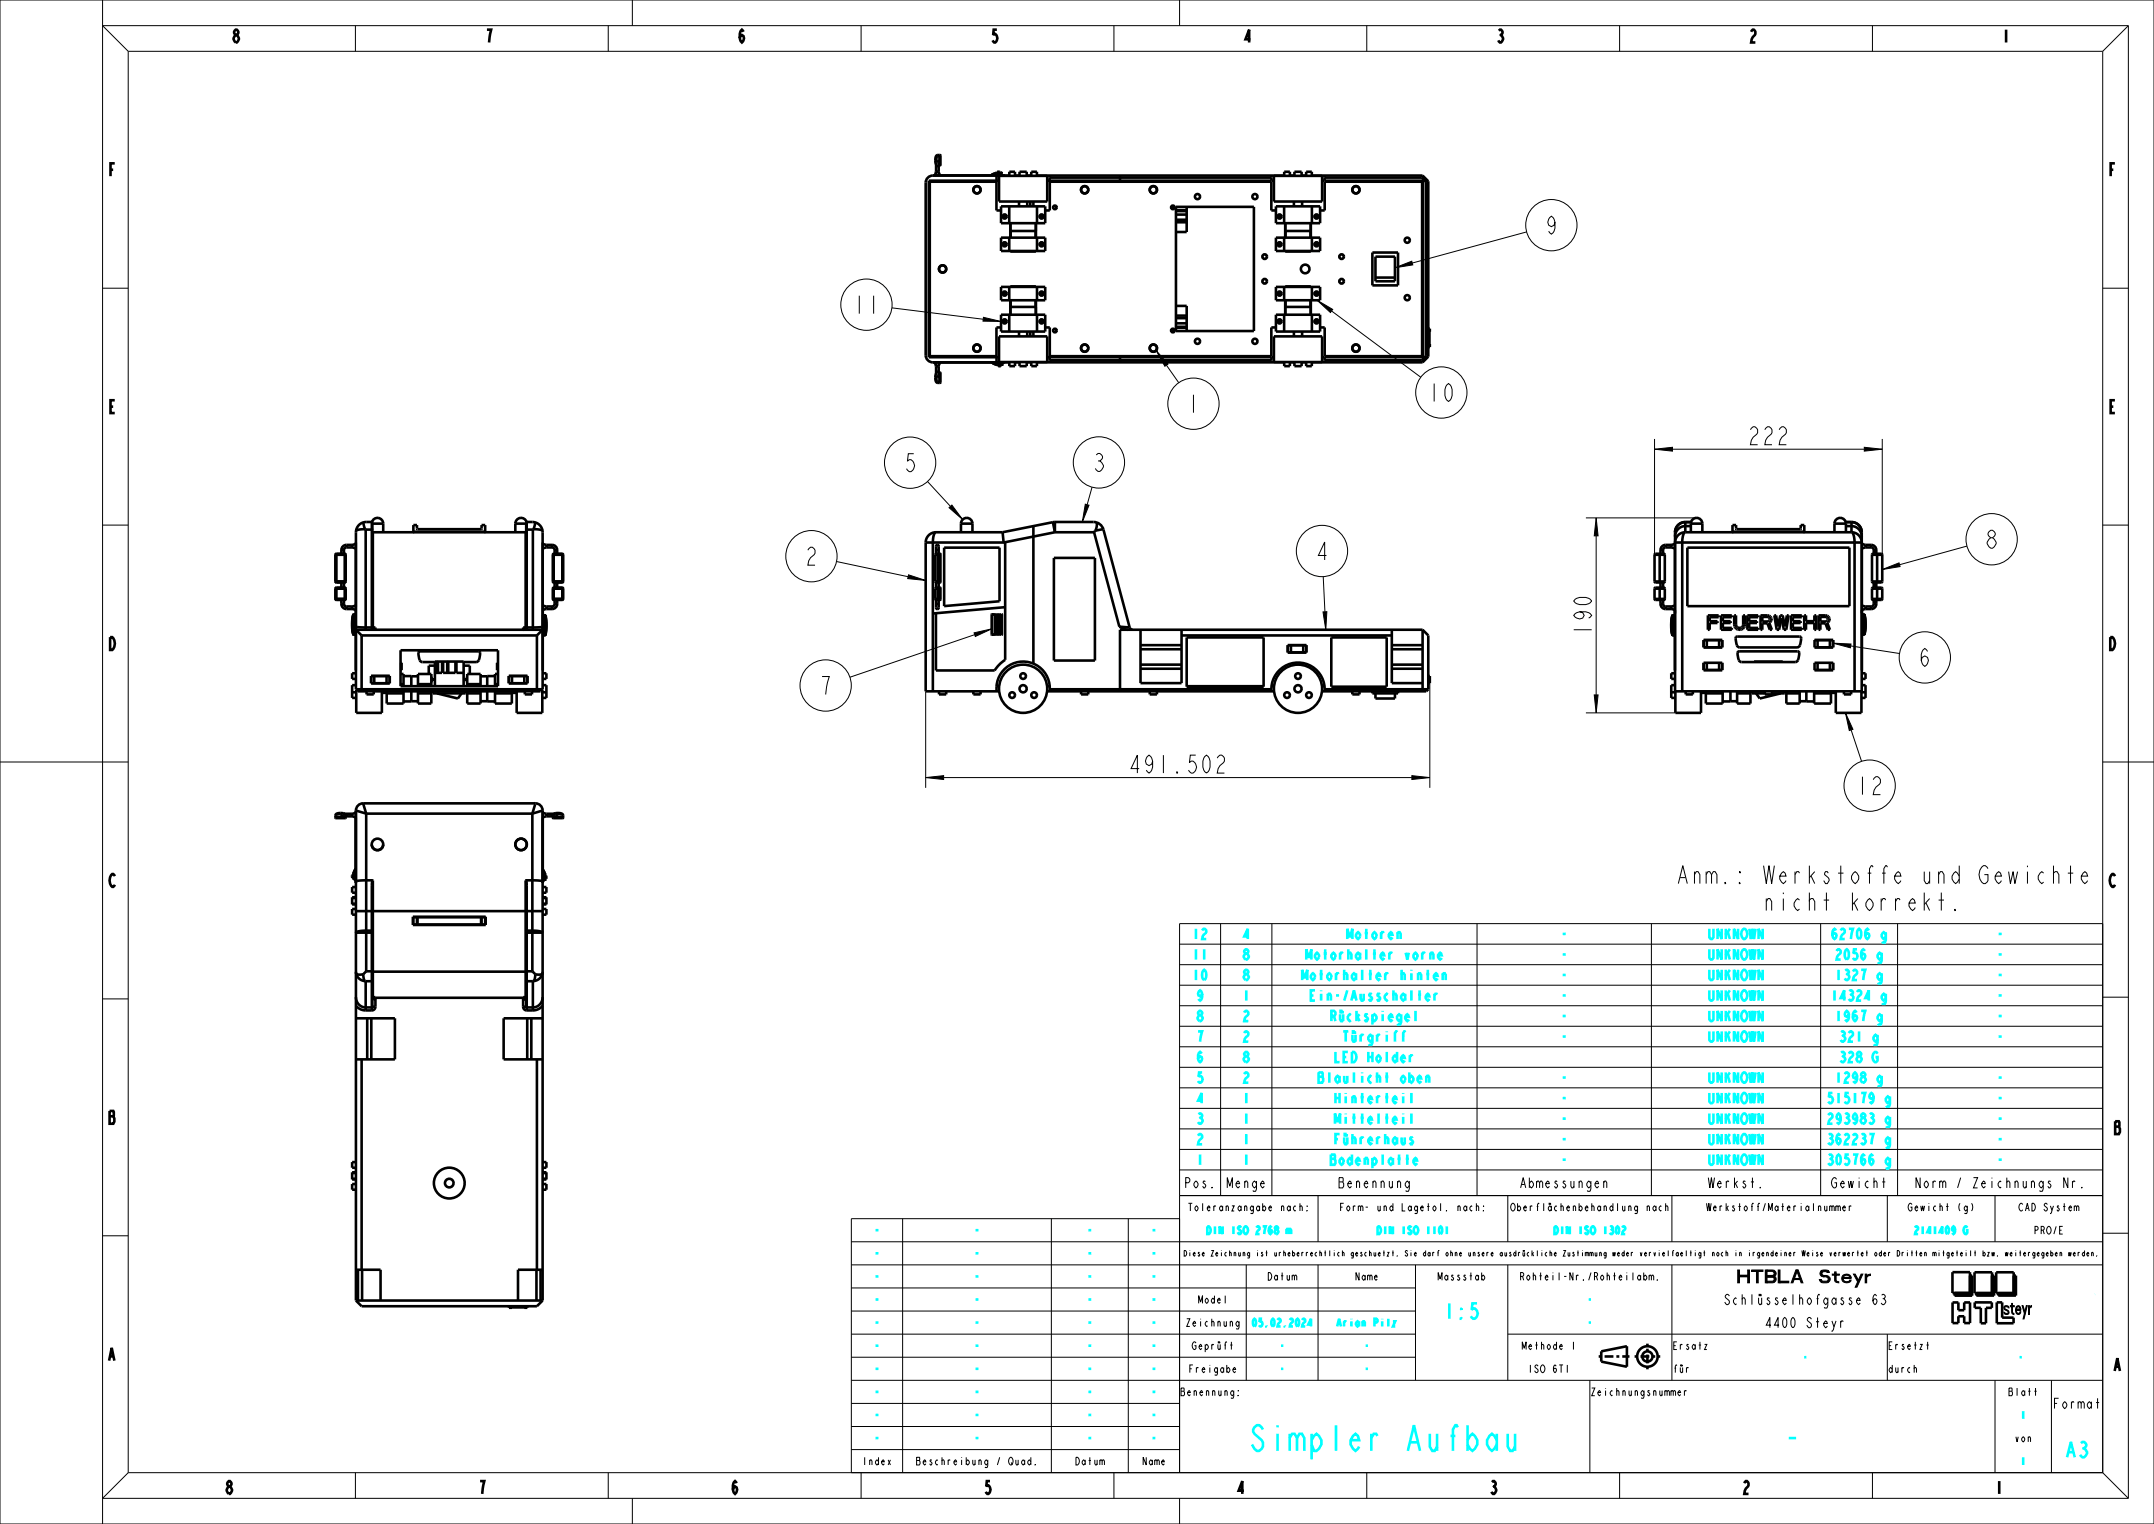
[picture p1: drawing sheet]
<svg xmlns="http://www.w3.org/2000/svg" width="420mm" height="297mm" viewBox="0 0 420 297" stroke-linecap="round" stroke-linejoin="round" font-family="sans-serif">
<defs><g id="words">
<g font-size="6.5" fill="#0ff">
<text x="244.1" y="282.8">Simpler Aufbau</text>
<text x="347.6" y="282.8">-</text>
</g>
<g font-size="4.6">
<text x="301" y="45.6">9</text>
<text x="166.1" y="61.1">11</text>
<text x="231.2" y="80.4">1</text>
<text x="278.2" y="78.2">10</text>
<text x="340.6" y="86.7">222</text>
<text x="176" y="91.9">5</text>
<text x="212.8" y="91.9">3</text>
<text x="386.9" y="106.8">8</text>
<text x="156.8" y="110.1">2</text>
<text x="256.3" y="109.1">4</text>
<text x="310.4" y="124.1" transform="rotate(-90 310.4 124.1)">190</text>
<text x="373.8" y="129.9">6</text>
<text x="159.5" y="135.3">7</text>
<text x="219.8" y="150.7">491.502</text>
<text x="361.7" y="154.9">12</text>
<text x="326.7" y="172.2">Anm.: Werkstoffe und Gewichte</text>
<text x="343.1" y="177.4">nicht korrekt.</text>
</g>
<g font-size="3.9" fill="#0ff">
<text x="281.5" y="257">1:5</text>
<text x="402.7" y="284">A3</text>
</g>
<g font-size="3.3">
<text x="45.2" y="8.3">8</text>
<text x="94.5" y="8.3">7</text>
<text x="143.8" y="8.3">6</text>
<text x="193.1" y="8.3">5</text>
<text x="242.4" y="8.3">4</text>
<text x="291.7" y="8.3">3</text>
<text x="341" y="8.3">2</text>
<text x="390.3" y="8.3">1</text>
<text x="21.1" y="34.3">F</text>
<text x="411.1" y="34.3">F</text>
<text x="21.1" y="80.5">E</text>
<text x="411.1" y="80.5">E</text>
<text x="21.1" y="126.7">D</text>
<text x="411.1" y="126.7">D</text>
<text x="21.2" y="172.8">C</text>
<text x="411.2" y="172.8">C</text>
<text x="21.1" y="219">B</text>
<text x="412.1" y="221">B</text>
<text x="337.3" y="250">HTBLA</text>
<text x="353.3" y="250">Steyr</text>
<text x="390.7" y="256.2">steyr</text>
<text x="21" y="265.2">A</text>
<text x="412" y="267.2">A</text>
<text x="43.9" y="291.1">8</text>
<text x="93.2" y="291.1">7</text>
<text x="142.5" y="291.1">6</text>
<text x="191.8" y="291.1">5</text>
<text x="241.1" y="291.1">4</text>
<text x="290.4" y="291.1">3</text>
<text x="339.7" y="291.1">2</text>
<text x="389" y="291.1">1</text>
</g>
<g font-size="2.6" fill="#0ff">
<text x="232.4" y="183">12</text>
<text x="242.2" y="183">4</text>
<text x="262.5" y="183">Motoren</text>
<text x="304.2" y="183">-</text>
<text x="333" y="183">UNKNOWN</text>
<text x="357" y="183">62706 g</text>
<text x="389.2" y="183">-</text>
<text x="232.4" y="187">11</text>
<text x="232.4" y="191">10</text>
<text x="242.2" y="191">8</text>
<text x="242.2" y="187">8</text>
<text x="254" y="191">Motorhalter hinten</text>
<text x="254.7" y="187">Motorhalter vorne</text>
<text x="304.2" y="191">-</text>
<text x="304.2" y="187">-</text>
<text x="333" y="191">UNKNOWN</text>
<text x="333" y="187">UNKNOWN</text>
<text x="357.8" y="191">1327 g</text>
<text x="357.8" y="187">2056 g</text>
<text x="389.2" y="191">-</text>
<text x="389.2" y="187">-</text>
<text x="233.2" y="195">9</text>
<text x="242.2" y="195">1</text>
<text x="255.5" y="195">Ein-/Ausschalter</text>
<text x="304.2" y="195">-</text>
<text x="333" y="195">UNKNOWN</text>
<text x="357" y="195">14324 g</text>
<text x="389.2" y="195">-</text>
<text x="233.2" y="203">7</text>
<text x="233.2" y="199">8</text>
<text x="242.2" y="203">2</text>
<text x="242.2" y="199">2</text>
<text x="259.4" y="199">Rückspiegel</text>
<text x="261.8" y="203">Türgriff</text>
<text x="304.2" y="203">-</text>
<text x="304.2" y="199">-</text>
<text x="333" y="203">UNKNOWN</text>
<text x="333" y="199">UNKNOWN</text>
<text x="357.8" y="199">1967 g</text>
<text x="358.6" y="203">321 g</text>
<text x="389.2" y="199">-</text>
<text x="389.2" y="203">-</text>
<text x="233.2" y="207">6</text>
<text x="242.2" y="207">8</text>
<text x="260.2" y="207">LED Holder</text>
<text x="358.6" y="207">328 G</text>
<text x="233.2" y="215">4</text>
<text x="233.2" y="211">5</text>
<text x="242.2" y="215">1</text>
<text x="242.2" y="211">2</text>
<text x="257.1" y="211">Blaulicht oben</text>
<text x="260.2" y="215">Hinterteil</text>
<text x="304.2" y="215">-</text>
<text x="304.2" y="211">-</text>
<text x="333" y="215">UNKNOWN</text>
<text x="333" y="211">UNKNOWN</text>
<text x="356.3" y="215">515179 g</text>
<text x="357.8" y="211">1298 g</text>
<text x="389.2" y="211">-</text>
<text x="389.2" y="215">-</text>
<text x="233.2" y="219">3</text>
<text x="242.2" y="219">1</text>
<text x="260.2" y="219">Mittelteil</text>
<text x="304.2" y="219">-</text>
<text x="333" y="219">UNKNOWN</text>
<text x="356.3" y="219">293983 g</text>
<text x="389.2" y="219">-</text>
<text x="233.2" y="227">1</text>
<text x="233.2" y="223">2</text>
<text x="242.2" y="227">1</text>
<text x="242.2" y="223">1</text>
<text x="259.4" y="227">Bodenplatte</text>
<text x="260.2" y="223">Führerhaus</text>
<text x="304.2" y="227">-</text>
<text x="304.2" y="223">-</text>
<text x="333" y="227">UNKNOWN</text>
<text x="333" y="223">UNKNOWN</text>
<text x="356.3" y="227">305766 g</text>
<text x="356.3" y="223">362237 g</text>
<text x="389.2" y="227">-</text>
<text x="389.2" y="223">-</text>
<text x="170.3" y="240.8">-</text>
<text x="170.3" y="245.3">-</text>
<text x="189.8" y="240.8">-</text>
<text x="189.8" y="245.3">-</text>
<text x="211.8" y="240.8">-</text>
<text x="211.8" y="245.3">-</text>
<text x="224.3" y="240.8">-</text>
<text x="224.3" y="245.3">-</text>
<text x="170.3" y="249.8">-</text>
<text x="189.8" y="249.8">-</text>
<text x="211.8" y="249.8">-</text>
<text x="224.3" y="249.8">-</text>
<text x="170.3" y="254.3">-</text>
<text x="189.8" y="254.3">-</text>
<text x="211.8" y="254.3">-</text>
<text x="224.3" y="254.3">-</text>
<text x="170.3" y="258.8">-</text>
<text x="170.3" y="263.3">-</text>
<text x="189.8" y="258.8">-</text>
<text x="189.8" y="263.3">-</text>
<text x="211.8" y="258.8">-</text>
<text x="211.8" y="263.3">-</text>
<text x="224.3" y="258.8">-</text>
<text x="224.3" y="263.3">-</text>
<text x="170.3" y="267.8">-</text>
<text x="189.8" y="267.8">-</text>
<text x="211.8" y="267.8">-</text>
<text x="224.3" y="267.8">-</text>
<text x="170.3" y="272.3">-</text>
<text x="189.8" y="272.3">-</text>
<text x="211.8" y="272.3">-</text>
<text x="224.3" y="272.3">-</text>
<text x="170.3" y="276.8">-</text>
<text x="170.3" y="281.3">-</text>
<text x="189.8" y="276.8">-</text>
<text x="189.8" y="281.3">-</text>
<text x="211.8" y="276.8">-</text>
<text x="211.8" y="281.3">-</text>
<text x="224.3" y="276.8">-</text>
<text x="224.3" y="281.3">-</text>
</g>
<g font-size="2.6">
<text x="230.9" y="231.5">Pos.</text>
<text x="239.1" y="231.5">Menge</text>
<text x="261" y="231.5">Benennung</text>
<text x="296.4" y="231.5">Abmessungen</text>
<text x="333" y="231.5">Werkst.</text>
<text x="357" y="231.5">Gewicht</text>
<text x="373.6" y="231.5">Norm / Zeichnungs Nr.</text>
<text x="336.4" y="254.3">Schlüsselhofgasse 63</text>
<text x="344.2" y="258.8">4400 Steyr</text>
<text x="400.3" y="274.5">Format</text>
</g>
<g font-size="2">
<text x="231.8" y="236">Toleranzangabe nach:</text>
<text x="261.5" y="236">Form- und Lagetol. nach:</text>
<text x="294.8" y="236">Oberflächenbehandlung nach</text>
<text x="333" y="236">Werkstoff/Materialnummer</text>
<text x="372.1" y="236">Gewicht (g)</text>
<text x="393.7" y="236">CAD System</text>
<text x="396.6" y="240.5">PRO/E</text>
<text x="247.1" y="249.5">Datum</text>
<text x="264.2" y="249.5">Name</text>
<text x="280.3" y="249.5">Massstab</text>
<text x="296.5" y="249.5">Rohteil-Nr./Rohteilabm.</text>
<text x="233.6" y="254">Model</text>
<text x="231.2" y="258.5">Zeichnung</text>
<text x="232.4" y="263">Geprüft</text>
<text x="296.7" y="263">Methode I</text>
<text x="326.1" y="263">Ersatz</text>
<text x="368.1" y="263">Ersetzt</text>
<text x="231.8" y="267.5">Freigabe</text>
<text x="297.9" y="267.5">ISO 6T1</text>
<text x="326.1" y="267.5">für</text>
<text x="368.1" y="267.5">durch</text>
<text x="230.1" y="272">Benennung:</text>
<text x="310.1" y="272">Zeichnungsnummer</text>
<text x="391.6" y="272">Blatt</text>
<text x="392.7" y="281">von</text>
<text x="168.1" y="285.5">Index</text>
<text x="178.8" y="285.5">Beschreibung / Quad.</text>
<text x="209.6" y="285.5">Datum</text>
<text x="222.7" y="285.5">Name</text>
</g>
<g font-size="2" fill="#0ff">
<text x="235.3" y="240.5">DIN ISO 2768 m</text>
<text x="268.5" y="240.5">DIN ISO 1101</text>
<text x="303" y="240.5">DIN ISO 1302</text>
<text x="373.2" y="240.5">2141409 G</text>
<text x="309.4" y="254">-</text>
<text x="244.1" y="258.5">05.02.2024</text>
<text x="249.4" y="263">-</text>
<text x="260.7" y="258.5">Arian Pilz</text>
<text x="265.9" y="263">-</text>
<text x="309.4" y="258.5">-</text>
<text x="249.4" y="267.5">-</text>
<text x="265.9" y="267.5">-</text>
<text x="351.4" y="265.3">-</text>
<text x="393.4" y="265.3">-</text>
<text x="393.9" y="276.5">1</text>
<text x="393.9" y="285.5">1</text>
</g>
<g font-size="1.4">
<text x="231.4" y="244.8">Diese Zeichnung ist urheberrechtlich geschuetzt. Sie darf ohne unsere</text>
<text x="293.1" y="244.8">ausdrückliche Zustimmung weder vervielfaeltigt noch in irgendeiner Weise</text>
<text x="357.2" y="244.8">verwertet oder Dritten mitgeteilt bzw. weitergegeben werden.</text>
</g>
</g></defs>
<path d="M311.7 264.4h6M318.7 264.4h5M321.2 266.9v-5" fill="none" stroke="#000" stroke-width=".51" stroke-dasharray=".6 .6 1.7 .6" stroke-linecap="butt"/>
<g fill="none" stroke="#000" stroke-width=".51">
<path d="M181.5 35.2v.2M181.9 34.2a1.4 1.4 0 0 0-1.4 1.4v33.6a1.4 1.4 0 0 0 1.4 1.4M181.9 34.2h14.1M181.9 34.2h14.9M182.4 31.2v.5M182.4 31.2h.2M182.4 31.7l.1 .3M182.5 34.2h.1M182.5 33.4v-1.8l.3-.2 .2 .2v1.8M182.5 32.4h.5M182.5 31.7h-.1M182.6 31.2v.3"/>
<path d="M182.9 30.2l-.4 .3-.1 .7M182.9 30.4l-.2 .2-.1 .6M182.9 30.2v.2M182.9 30.4h.5M182.9 30.2h.3M183 32.2h.2M183 32h.4M183.2 30.2l.2 .1v1.9h-.2M183.2 30.2v2M187.5 35.2v.2M193.4 34.1h.1M193.4 34.1v.1"/>
<path d="M193.5 35.2v.2M193.9 34.2h.1M194.1 33.8l-.7 .3M194.1 33.8h.1M194.1 33.7h.1M194.1 33.8h.2M194.2 33.7h.1M194.2 33.7h-.1M194.3 34.2v1M194.3 33.7v.1M194.3 33.7h.6M194.3 33.8h.6"/>
<path d="M194.6 33.7h.1M194.6 33.5v.2M194.6 33.8h.1M194.6 33.5v.3M194.6 33.5h.2M194.8 35.2h-13.7v34.4h13.7M194.8 33.5l.1 .2M194.8 33.5v.3M194.9 33.7h.1M194.9 33.7v.1M195 33.7h-.1M195 33.7v.1"/>
<path d="M195 33.8h-.1M195.1 33.7l.1 .1M195.1 33.7v.1M195.1 33.7h-.1M195.1 33.8h-.1M195.1 33.8l.2 .3M195.2 33.8h-.1M195.2 33.8h.1M195.2 33.8l.1 .1M195.3 33.9h.1M195.3 33.9l.1 .2M195.3 34.1h.1"/>
<path d="M195.3 34.1v.1M195.4 34.1v.1M197.9 34.2h.9M200.2 34.2h.9M200.9 39.3v.9M201.5 39.3v.9M202.2 34.2h48.2M204.7 34.6v.6M204.7 34.6h43.2M204.7 34.2v.4M208.5 35.2v.2M214.5 35.2v.2"/>
<path d="M217.4 35.2v.2M218.4 34.2v1.2M231.4 35.2v.2M247.9 34.2v.4M247.9 34.6v.6M251.5 34.2h.9M253.8 34.2h.9M255.8 34.2h21.6M258.3 34.6v.6h19.2v34.4h-19.2v.6M258.3 34.6h18.9M258.3 34.2v.4M260.4 35.2v.2"/>
<path d="M268.4 35.2v.2M270.3 35.2v.2M277.2 34.6l.9 .9M277.3 39.1h.2M277.3 38.9h.2M277.3 37.9h.2M277.3 37.8h.2M277.3 37.6h.2M277.3 37.4h.2M277.3 37h.2M277.3 36.9h.2M277.3 36.4h.2"/>
<path d="M277.4 34.2l-.2 .4M277.4 34.2l1.1 1.1M278.1 35.5v33.8M278.5 35.3v34.2M278.5 35.3l-.4 .2M195.2 41h-.9v-5.6h-13v34h13v-5.6h.9M195.2 40.2h8.6v3.3h-8.6zM195.2 46.3h8.6v2.6h-8.6zM195.2 55.9h8.6v2.6h-8.6zM196.8 40.2v3.3M196.8 46.3v2.6M196.8 55.9v2.6"/>
<path d="M197 43.5v2.8M197 48.9v.1h5v-.1M197 55.9v-.1h5v.1M197 58.5v2.8M198.8 48.9v.1M198.8 55.8v.1M199.3 48.9v.1M199.3 55.8v.1M199.7 48.9v.1M199.7 55.8v.1M200.2 48.9v.1M200.2 55.8v.1"/>
<path d="M200.9 48.9v.1M200.9 55.8v.1M201.5 48.9v.1M201.5 55.8v.1M202 43.5v2.8M202 58.5v2.8M202.2 40.2v3.3M202.2 46.3v2.6M202.2 55.9v2.6M202.8 57.1h.5M202.8 47.8h.5M203.8 41h.9v-5.6h43.2v5.6h.9"/>
<path d="M228.4 40.3h.6M229.3 59.6h2.1v4.9M229.3 40.3h15.2v24.2h-15.2zM229.3 43.3h2.1M229.3 42.8h2.1M229.3 41.8h2.1M229.3 41.1h2.1M229.3 41h2.1M231.4 40.3v4.9h-2.1M248.8 55.9h8.6v2.6h-8.6zM248.8 46.3h8.6v2.6h-8.6zM248.8 40.2h8.6v3.3h-8.6z"/>
<path d="M250.4 40.2v3.3M250.4 46.3v2.6M250.4 55.9v2.6M250.6 55.9v-.1h5v.1M250.6 48.9v.1h5v-.1M250.6 43.5v2.8M250.6 58.5v2.8M252.4 48.9v.1M252.4 55.8v.1M252.9 48.9v.1M252.9 55.8v.1M253.3 48.9v.1"/>
<path d="M253.3 55.8v.1M253.8 48.9v.1M253.8 55.8v.1M255.6 43.5v2.8M255.6 58.5v2.8M255.8 40.2v3.3M255.8 46.3v2.6M255.8 55.9v2.6M257.4 41h.9v-5.6h19v34h-19v-5.6h-.9M267.6 49.2h5v6.4h-5zM268.2 50h3.8v4.8h-3.8zM268.2 54.1h3.8"/>
<path d="M277.3 41.3h.2M277.3 40.4h.2M277.3 40.2h.2M277.3 40.1h.2M277.3 40h.2M181.5 69.4v.2M181.9 70.6h.1M182.4 73.6l.1 .8 .4 .2M182.4 73.6h.2M182.4 73.1v.5M182.4 73.1h.1M182.5 70.6h.1"/>
<path d="M182.5 72.8l-.1 .3M182.5 71.4v1.8l.3 .3 .2-.3v-1.8M182.5 72.5h.5M182.6 73.6l.1 .6 .2 .2M182.6 73.4v.2M182.9 74.4v.2M182.9 74.6h.3M182.9 74.4h.5M183 72.8h.4M183 72.6h.2M183.2 72.6l.2 .1v1.9h-.2M183.2 72.6v2"/>
<path d="M187.5 69.4v.2M193.5 69.4v.2M193.5 70.7h.1M193.5 70.7l.8 .4M193.5 70.6v.1M193.6 70.7h.1M193.6 70.7l.7 .4M193.6 70.6v.1M193.9 70.6h.1M194.3 71.1h.1M194.3 69.6v1M194.5 71.1h-.2"/>
<path d="M194.5 71.1h.1M194.5 71.1h-.1M194.7 71.2l.1 .2M194.7 71.2h.1M194.7 71.1h.1M194.8 71.1l-.1 .1M194.8 71.1h.1M194.8 71.1h-.1M194.8 71.1v.3M194.8 71.4h.2M195 71.1v.3M195 71.1h.1"/>
<path d="M195 71.1v.1M195 71.2v.2M195.1 71.1h.1M195.1 71.1h-.6M195.1 71.1h.2M195.2 71.1h.1M195.2 61.3h8.6v3.3h-8.6zM195.3 71.1h.1M195.4 71.1h-.1M195.4 71.1h.1M195.4 71v.1M195.4 71h.1"/>
<path d="M195.5 70.9l-.1 .1M195.5 70.9h.1M195.5 70.7l-.2 .4M195.5 70.7h.1M195.5 70.7v.2M195.5 70.6v.1M196 70.6h.1M196.8 61.3v3.3M196.8 70.6h-14.9M197.9 70.6h.9M200.2 70.6h.9M200.9 64.6v1"/>
<path d="M201.5 64.6v1M202.2 70.6h48.2M202.2 61.3v3.3M203.8 63.8h.9v5.6h43.2v-5.6h.9M204.7 70.2v.4M204.7 69.6v.6M204.7 70.2h43.2M208.5 69.4v.2M214.5 69.4v.2M217.4 69.4v.2M218.4 69.4v1.2M228.4 64.5h.6"/>
<path d="M229.3 63.9h2.1M229.3 63.7h2.1M229.3 63h2.1M229.3 62h2.1M229.3 61.5h2.1M231.4 69.4v.2M247.9 70.2v.4M247.9 69.6v.6M248.8 61.3h8.6v3.3h-8.6zM250.4 61.3v3.3M251.5 70.6h.9M253.8 70.6h.9"/>
<path d="M255.8 70.6h21.6M255.8 61.3v3.3M258.3 70.2v.4M258.3 70.2h18.9M260.4 69.4v.2M268.4 69.4v.2M270.3 69.4v.2M277.2 70.2l.2 .4M277.3 68.4h.2M277.3 67.9h.2M277.3 67.4h.2M277.3 67.2h.2"/>
<path d="M277.3 67h.2M277.3 66.9h.2M277.3 65.9h.2M277.3 65.8h.2M277.3 64.8h.2M277.3 64.7h.2M277.3 64.6h.2M277.3 64.4h.2M277.3 63.5h.2M278.1 69.3l.4 .2M278.1 69.3l-.9 .9M278.5 64h.3v.6h-.1"/>
<path d="M278.5 64.6l.2-.5v3.4l-.2-.5M278.5 69.5l-1.1 1.1M278.7 64.1v3.4M278.7 67h.1v.6h-.3M65.4 116.7l.2 .2M65.4 113.3l.2 .2M65.4 116.7h.1M65.4 114.7h.1M65.4 113.3h.1M65.4 108.1h.1M65.4 108.1v5.2M65.4 114.7v2"/>
<path d="M65.5 116.7l.1 .2M65.5 113.3l.1 .2M65.5 108.1v5.2M65.5 114.7v2M65.5 114.7h1.8M65.5 113.3h1.8M65.5 108.1h1.8M65.5 114.7l.1 2M65.5 116.7h1.8M65.6 116.7h1.7M65.6 116.7h-.1M65.6 114.5l-.2 .2"/>
<path d="M65.6 114.6l-.1 .1M65.6 107.9l-.2 .2M65.6 108l-.1 .1M65.6 116.9h1.6M65.6 114.5h1.6M65.6 113.5h1.6M65.6 107.9h1.6M65.6 107.9v.1M65.6 113.5h.1M65.6 114.5v.1M65.6 116.9h.1M65.6 114.6h1.6"/>
<path d="M65.6 108h1.6M66.6 117.7a1 1 0 0 0 1 1v-.5l-.5-.3v-.2M66.6 107.2a1 1 0 0 1 1-1v.5l-.3 .1-.2 .4M66.6 117.7h.5M66.6 107.2h.5M66.6 107.2v.7M66.6 113.5v1M66.6 116.9v.8M67.1 107.2v.7M67.1 113.5v1M67.1 116.9v.8M67.2 114.5l.2 .2"/>
<path d="M67.2 114.6l.1 .1M67.2 107.9l.2 .2M67.2 108l.1 .1M67.2 107.9v.1M67.2 113.5h.1M67.2 114.5v.1M67.2 116.9h.1M67.3 113.3h.1M67.3 108.1h.1M67.3 108.1v5.2M67.3 114.7v2M67.3 114.7h.1"/>
<path d="M67.3 116.7l-.1 .2M67.3 113.3l-.1 .2M67.3 116.7h.1M67.4 116.7l-.2 .2M67.4 113.3l-.2 .2M67.4 108.1v5.2M67.4 114.7v2M68.9 120h.1M68.9 119.8h.1M68.9 119.8l.1 .1M68.9 119.8v.2M68.9 119.9h.1"/>
<path d="M68.9 119.9v.1M68.9 119.8l-.2 .6-.1 1.3 .1 1.4 .2 .5M69 119.9h.1M69 119.8h.1M69 119.9v.1M69 119.9l.1 .1M69 119.9v3.6M69 120h.1M69 120v3.4M69.1 120v3.4M69.3 119.7l-.3 .1M69.3 119.7v.1"/>
<path d="M69.3 119.8h-.4M69.3 119.8v3.9M69.4 119.7h-.1M69.4 119.7l-.1 .1M69.4 118.3h.1M69.4 105.7v25M70.8 101.8l.4 1.3M71.2 103.1l.1 .1M71.2 103.1l-1.2 .1-.6 .2M71.3 103.2h1.3M71.3 103.2v19.5M72.5 101.7a2.61 2.61 0 0 0-2.8 1l-.3 1v30.6"/>
<path d="M72.5 101.7l.1 .1v20.3M72.5 101.7v21M72.5 101.7a1.12 1.12 0 0 1 1.3-.8 1.12 1.12 0 0 1 .9 1.1M72.6 103.6l.1 .1M72.6 102h2.1M72.7 103.7h29.8M72.7 103.7v18.5M74.7 102v1.7M80.6 103.6v-1.3h.7l.1 .8h12.4l.1-.8h.7v1.3M80.6 103.6l-.1 .1M80.6 103.6h14M94.6 103.6l.1 .1"/>
<path d="M100.5 102h2.1M100.5 102v1.7M102.5 103.7v18.5M102.6 103.6l-.1 .1M102.7 101.7a1.12 1.12 0 0 0-1.3-.8 1.12 1.12 0 0 0-.9 1.1M102.7 101.7a2.47 2.47 0 0 1 2.9 1.3l.2 .7v30.6M102.7 101.7l-.1 .1v20.3M102.7 101.7v21M103.9 103.2h-1.3M103.9 103.2v19.5M104 103.1l1.2 .1 .6 .2M104 103.1l-.1 .1"/>
<path d="M104.4 101.8l-.4 1.3M105.8 105.7v25M105.8 118.3h.1M105.8 119.9h.1M105.9 119.9l.4 .1M105.9 119.9v3.9M105.9 119.9h.3M105.9 119.9h.1M106.2 119.9h.1M106.3 120h.1M106.3 120h-.1M106.3 120l.2 .5 .1 1.4-.1 1.3-.2 .6"/>
<path d="M106.3 120v.2M106.3 120l-.1 .1M107.8 116.7l.2 .2M107.8 113.3l.2 .2M107.8 116.7h.1M107.8 114.7h.1M107.8 113.3h.1M107.8 108.1h.1M107.8 108.1v5.2M107.8 114.7v2M107.9 116.7l.1 .2M107.9 113.3l.1 .2"/>
<path d="M107.9 108.1v5.2M107.9 114.7v2M107.9 114.7h1.8M107.9 113.3h1.8M107.9 108.1h1.8M107.9 116.7h1.8M107.9 114.7l.1 2M108 116.7h1.7M108 116.7h-.1M108 114.5l-.2 .2M108 114.6l-.1 .1M108 107.9l-.2 .2"/>
<path d="M108 108l-.1 .1M108 116.9h1.6M108 114.5h1.6M108 113.5h1.6M108 107.9h1.6M108 114.6h1.6M108 108h1.6M108 107.9v.1M108 113.5h.1M108 114.5v.1M108 116.9h.1M108.1 117.7v.2l-.5 .3v.5a1 1 0 0 0 1-1"/>
<path d="M108.1 107.2v-.3l-.5-.2v-.5a1 1 0 0 1 1 1M108.1 117.7h.5M108.1 107.2h.5M108.1 107.2v.7M108.1 113.5v1M108.1 116.9v.8M108.6 107.2v.7M108.6 113.5v1M108.6 116.9v.8M109.6 114.5l.2 .2M109.6 114.6l.1 .1M109.6 107.9l.2 .2"/>
<path d="M109.6 108l.1 .1M109.6 107.9v.1M109.6 113.5h.1M109.6 114.5v.1M109.6 116.9h.1M109.7 116.7h.1M109.7 108.1v5.2M109.7 114.7v2M109.7 116.7l-.1 .2M109.7 113.3l-.1 .2M109.7 114.7h.1M109.7 113.3h.1"/>
<path d="M109.7 108.1h.1M109.8 116.7l-.2 .2M109.8 113.3l-.2 .2M109.8 108.1v5.2M109.8 114.7v2M180.5 105.7h15.5v22.9l-1.1 .9-1 1.2h-11.4v-11.2M180.5 105.7v29h14.3M182.4 116.7l.2 .2h.6M182.4 113.3l.2 .2h.6M182.4 108.1v5.2M182.4 114.7v2M182.4 116.7h1"/>
<path d="M182.4 114.7h1M182.4 113.3h1M182.4 108.1h1M182.5 103.7a2 2 0 0 0-2 2M182.5 103.7h13M182.5 103.7l-.4 .6-.2 1.2v29.2M182.5 116.9v1.5l.3 .3 .2-.3v-1.5M182.5 113.5v1M182.5 117.7h.5M182.5 107.2h.5M182.9 107.9v5.6M182.9 114.5v2.4"/>
<path d="M183 107.9v-1.5l-.2-.2-.3 .2v1.5M183 113.5v1M183.2 114.5h-.6l-.2 .2M183.2 107.9h-.6l-.2 .2M183.2 114.5l.2 .1v2.3h-.2M183.2 107.9l.2 .1v5.5h-.2M183.2 107.9v5.6M183.2 114.5v2.4M184.1 106.7h10.8v10.5l-10.8 .9zM187.8 101.1a1.12 1.12 0 0 1 1.2-.1 1.12 1.12 0 0 1 .6 1h-2.2v-.3zM193.4 119.7l.7 .1M193.4 119.7h.1"/>
<path d="M193.4 119.7v4M194 120v3.4M194 120h.6M194.1 119.9l-.1 .1M194.1 119.9h.1M194.1 119.8h.1M194.1 119.8v.1M194.2 119.8l-.1 .1M194.2 119.8l.4 .1M194.2 119.9v3.6M194.3 119.9h-.1M194.3 119.8h-.2"/>
<path d="M194.3 119.8v.1M194.3 119.9h.3M194.3 119.8h.6M194.6 120v3.4M194.6 120h.1M194.6 119.9v.1M194.6 119.9h.1M194.6 119.8v.1M194.6 119.8v.2M194.6 119.8h.1M194.6 119.8v3.8M194.8 119.8h.1"/>
<path d="M194.8 119.8v3.8M194.9 119.8v.2M194.9 119.8v.1M194.9 119.9h.1M194.9 119.9v.1M194.9 120h.4M194.9 120v3.4M194.9 119.8h.1M195 119.9v3.6M195 119.9h.2M195 119.9h-.1M195 119.9h.1"/>
<path d="M195 119.8h.1M195 119.8v.1M195.1 119.8l.1 .1M195.1 119.8l-.1 .1M195.1 119.8h.1M195.2 119.8h-.1M195.2 119.8v.1M195.2 119.9l.1 .1M195.2 119.8h.1M195.2 119.9h.1M195.3 120v3.4M195.3 119.7l-.2 .1"/>
<path d="M195.3 119.7l.1 .1M195.3 119.7h.1M195.4 119.8h-.2M195.4 119.7v4M195.5 103.7l.2 2 10-2M196 118.3l-14.1 1.3M201.5 102.5v26.8M205.3 101.8l.4 1.9M205.3 101.8l-9.8 1.9M205.5 108.7h8v20h-8zM205.7 101.7l-.4 .1M205.7 101.7h7.5a2 2 0 0 1 2 1.5l5.1 19.1"/>
<path d="M205.7 101.7v2M205.7 103.7h7.6M213.3 103.7l5 18.4M213.6 103.4l-.3 .3M213.8 101.8v.8l-.2 .8M215.1 103.1l-1.5 .3M322.6 116.7l.2 .2h1.3M322.6 113.3l.2 .2h1.3M322.6 116.7h2M322.6 114.7h2M322.6 113.3h2M322.6 108.1h2"/>
<path d="M322.6 108.1v5.2M322.6 114.7v2M323.6 107.9v5.6M323.6 114.5v2.4M323.8 117.7a1 1 0 0 0 1 1v-.5l-.5-.3v-.2M323.8 107.2a1 1 0 0 1 1-1v.5l-.5 .2v.3M323.8 117.7h.5M323.8 107.2h.5M323.8 107.2v.7M323.8 113.5v1M323.8 116.9v.8M324.1 116.9h.1"/>
<path d="M324.1 113.5h.1M324.1 114.5h-1.3l-.2 .2M324.1 107.9h-1.3l-.2 .2M324.1 114.5v.2M324.1 107.9v.2M324.1 116.7v.2M324.1 113.3v.2M324.2 114.5l.4 .2M324.2 107.9l.4 .2M324.2 114.5h-.1M324.2 107.9h-.1M324.3 107.2v.7"/>
<path d="M324.3 113.5v1M324.3 116.9v.8M324.6 116.7l-.4 .2M324.6 113.3l-.4 .2M324.6 108.1v5.2M324.6 114.7v2M326.1 120h.1M326.1 120v.2M326.1 120l-.2 .5v1.4v1.3l.2 .6M326.2 120h-.1M326.2 120h.1M326.2 119.9h.1"/>
<path d="M326.5 119.9h-.3M326.5 119.9h.1M326.5 119.9l-.3 .1M326.5 119.9v3.9M326.6 119.9h-.1M326.6 119.5h.1M326.6 119.6h.1M326.6 103.7v31h36.4v-31M328.6 101.7a2 2 0 0 0-2 2M328.6 103.7a2 2 0 0 0-2 2h36.4a2.03 2.03 0 0 0-2-2M328.6 103.7h32.4M328.6 101.7h1.1"/>
<path d="M328.6 101.7v2M328.6 103.7l-.4 .6-.2 1.2v29.2M329 106.7h31.6v11.4h-31.6zM329.7 102a1.12 1.12 0 0 1 1.1-1.1 1.12 1.12 0 0 1 1.1 1.1M329.7 102.5h-1.4l-.8 .3-.7 .8-.2 1M329.7 102h2.2M329.7 102v1.7M329.7 101.8h.1M329.7 101.7h.1M329.7 101.8h-1.4l-.8 .3-.6 .7-.3 .9M329.7 101.7v.1M331.9 102v1.7"/>
<path d="M333 119.9h2.1v.4h-1.7v.8h1.5v.3h-1.5v1.3h-.4zM335.6 119.9h2.1v.4h-1.8v.8h1.5v.3h-1.5v1h1.8v.3h-2.1zM337.8 103.6v-1.3h.7l.1 .8h12.4l.1-.8h.7v1.3M337.8 103.6l-.1 .1M337.8 103.6h14M338.1 119.9h.4v1.9a.71 .71 0 0 0 .7 .6 .71 .71 0 0 0 .7-.6v-1.9h.3v1.9a1.05 1.05 0 0 1-1 .9 1.05 1.05 0 0 1-1.1-.9zM340.7 119.9h2.1v.4h-1.7v.8h1.5v.3h-1.5v1h1.7v.3h-2.1zM343.3 119.9h1.4a.74 .74 0 0 1 .7 .6 .74 .74 0 0 1-.4 .9l.5 1.3h-.4l-.5-1.2h-1v1.2h-.3zM346 119.9h.3l.4 2.2 .4-2.2h.5l.5 2.2 .3-2.2h.4l-.5 2.8h-.5l-.4-2.2-.5 2.2h-.5zM349.2 119.9h2.1v.4h-1.7v.8h1.5v.3h-1.5v1h1.7v.3h-2.1zM351.8 119.9h.3v1.2h1.7v-1.2h.3v2.8h-.3v-1.3h-1.7v1.3h-.3zM351.8 103.6l.1 .1"/>
<path d="M354.6 119.9h1.4a.74 .74 0 0 1 .7 .6 .74 .74 0 0 1-.4 .9l.5 1.3h-.4l-.5-1.2h-1v1.2h-.3zM357.7 102a1.12 1.12 0 0 1 1.1-1.1 1.12 1.12 0 0 1 1.1 1.1M357.7 102h2.2M357.7 102v1.7M359.9 101.8h.1M359.9 101.7h.1M359.9 101.8h1.4l.8 .3 .7 .7 .2 .9M359.9 101.7h1.1M359.9 101.7v.1M359.9 102.5h1.4l.8 .3 .7 .8 .2 1M359.9 102v1.7M361 103.7l.4 .6 .2 1.2v29.2"/>
<path d="M361 101.7a2 2 0 0 1 2 2M361 101.7v2M363 119.6h.1M363 119.5h.1M363 119.7h.1M363 118.9v11.8M363.1 119.7l.4 .1M363.1 119.7v4M363.1 119.7h.1M363.4 120h.1M363.4 120v3.4M363.4 119.9v.1"/>
<path d="M363.5 119.8h.1M363.5 119.9h-.1M363.5 119.9h.1M363.5 119.8l.2 .6 .1 1.3-.1 1.4-.2 .5M363.5 119.9v.1M363.5 119.8l.1 .2M363.5 119.8v.1M363.5 120h.1M365 116.7l.4 .2M365 113.3l.4 .2M365 116.7h2M365 114.7h2"/>
<path d="M365 113.3h2M365 108.1h2M365 108.1v5.2M365 114.7v2M365.4 117.7l-.1 .2-.4 .3v.5a1 1 0 0 0 1-1M365.4 107.2l-.1-.3-.4-.2v-.5a1 1 0 0 1 1 1M365.4 117.7h.5M365.4 107.2h.5M365.4 107.2v.7M365.4 113.5v1M365.4 116.9v.8M365.4 114.5l-.4 .2"/>
<path d="M365.4 107.9l-.4 .2M365.4 114.5h.1M365.4 107.9h.1M365.5 116.7v.2M365.5 113.3v.2M365.5 114.5h1.3l.2 .2M365.5 107.9h1.3l.2 .2M365.5 107.9v.2M365.5 114.5v.2M365.5 113.5h-.1M365.5 116.9h-.1M365.9 107.2v.7"/>
<path d="M365.9 113.5v1M365.9 116.9v.8M366 107.9v5.6M366 114.5v2.4M367 116.7l-.2 .2h-1.3M367 113.3l-.2 .2h-1.3M367 108.1v5.2M367 114.7v2M68.9 120l-.2 1.7 .2 1.7M68.9 120l-.1 1.7 .1 1.7M68.9 123.4v.2M68.9 120v3.4"/>
<path d="M68.9 123.4h.1M68.9 123.4v.1M68.9 123.6h.1M68.9 123.5v.1M68.9 123.6l.4 .1M68.9 123.5h.1M69 123.5h.1M69 123.6h.1M69 123.6l.3 .1M69 123.5h-.1M69 123.5l-.1 .1M69 123.4v.1"/>
<path d="M69 123.4h.1M69.1 123.4l-.1 .1M69.3 123.7h.1M69.4 128.6h.1M69.4 134.3l.4 .4h35.6l.4-.4M69.4 134.3h36.4M70.5 123.8h34.2M70.5 123.8l-1.1-1.1h36.4l-1.1 1.1M70.5 123.8v10.5l.2 .4M72.4 131.7h3.6v1.5h-3.6zM72.6 122.1a.6 .6 0 0 0 .6 .6v-.4h-.5M72.6 122.1l-.1 .2-3.1-.2"/>
<path d="M72.6 122.1l.1 .1M72.6 122.3h.1M72.7 131.7h.1M72.7 133.1v.1M72.7 122.2v.1M72.7 122.3l.4 .4M72.7 122.3h-.1M73 131.7v1.4M73.8 133.1v.1M75.4 131.7v1.4M75.4 135.1h3.3M75.4 134.7v2.4h3.3v-2.4"/>
<path d="M75.4 131.7h.1M75.4 133.1v.1M75.7 131.7h.1M75.7 133.1v.1M76 131.7h-3.6v1.4h3.6M78.1 126.7h19v7h-19zM78.1 129.2h.2v1.4h-.2M78.1 130.6h.2M78.1 133.3h.6M78.1 131.3h.6v2.4M78.2 129.2v1.4M81.5 135.1h2.6"/>
<path d="M81.5 134.7v2.4h2.6v-2.4M81.5 133.3h2.6M81.5 133.7v-2.4h2.6v2.4M84.1 132.1h.3v.6h-.3M84.4 134.7v.4h6.4v-.4M84.8 129h-2.4a1.19 1.19 0 0 1-.8-1.4v-.5l.3-.2 11.6 .1a1.98 1.98 0 0 1-.4 2h-2.7M84.8 133.7v-4.8h5.6v4.8M84.8 129.7h-1.2v1.6M85.2 131.1v-2.1h.2v2.1M85.2 135.1l4.1 1 .7-1M86.2 128.9v2.2h-1.4M86.4 128.9v2.2h2.4v-2.2"/>
<path d="M87.2 131.1v-2.1h.2v2.1M89 128.9v2.2h1.4M90.4 129.7h1.2v1.6M91.1 135.1h2.6M91.1 134.7v2.4h2.6v-2.4M91.1 133.3h2.6M91.1 132.1h-.3v.6h.3M91.1 133.7v-2.4h2.6v2.4M96.5 135.1h3.3M96.5 134.7v2.4h3.3v-2.4M96.5 133.3h.6M96.9 130.6h.2"/>
<path d="M97 129.2v1.4M97.1 129.2h-.2v1.4h.2M97.1 131.3h-.6v2.4M99.2 131.7h3.6v1.5h-3.6zM99.5 131.7h.1M99.5 133.1v.1M99.8 131.7h.1M99.8 133.1v.1M99.8 131.7v1.4M101.4 133.1v.1M102.2 131.7v1.4M102.5 122.3h-.5v.4"/>
<path d="M102.5 122.3l-.2 .3-.3 .1M102.5 122.3h.1M102.5 122.2v.1M102.5 131.7h.1M102.5 133.1v.1M102.6 122.3h.1M102.6 122.1a.6 .6 0 0 1-.6 .6M102.6 122.1l.1 .2 3.1-.2M102.6 122.1l-.1 .1M102.8 131.7h-3.6v1.4h3.6M104.7 123.8v10.5l-.2 .4M105.8 128.6h.1"/>
<path d="M105.9 123.8h-.1M105.9 123.8v.1M105.9 123.9h-.1M106.1 123.6h.1M106.1 120.1h.1M106.1 120.1v3.5M106.2 123.6h.1M106.2 120.1v3.5M106.2 120.1h-.1M106.2 123.6l.1 .1M106.2 123.7h.1M106.2 120.1h.1"/>
<path d="M106.2 120l-.1 .1M106.2 120v.1M106.2 123.8l-.3 .1M106.2 123.8h.1M106.3 120.1h-.1M106.3 123.6h.1M106.3 120.1h.1M106.3 123.6v.1M106.3 123.7h.1M106.3 123.7l-.4 .1M106.3 123.7v.1M106.3 120v.1"/>
<path d="M106.3 120.1v.1M106.3 120.2v3.4M106.3 120.2l.2 1.7-.2 1.7M106.3 120.2l.1 1.7-.1 1.7M106.3 120.2h.1M193.4 123.7h.1M194 123.4l.1 .1M194 123.4h.6M194.1 123.5h.1M194.1 123.5v.1M194.1 123.5l.1 .1M194.1 123.6l-.7 .1"/>
<path d="M194.1 123.6h.1M194.1 123.6h.2M194.2 123.6h-.1M194.2 123.5h.1M194.2 123.5h-.1M194.3 133.7a5.2 5.2 0 0 1 5.7-4.7 5.2 5.2 0 0 1 4.7 5.7M194.3 133.7v1M194.3 133.7h.5M194.3 123.5v.1M194.3 123.6h.6M194.3 123.5h.3M194.6 123.4v.2"/>
<path d="M194.6 123.4h.1M194.6 123.4v.1M194.6 123.5v.1M194.6 123.6h.1M194.6 123.6h-.4M194.8 123.6h.1M194.9 123.6h-.1M194.9 123.6h.1M194.9 123.5v.1M194.9 123.5h.1M194.9 123.4h.4M194.9 123.4v.1"/>
<path d="M194.9 123.4v.2M195 123.5h-.1M195 123.5v.1M195 123.6h.1M195 123.6h-.1M195.1 123.6h.1M195.1 123.6h-.1M195.1 123.6l.2 .1M195.2 123.6h.1M195.2 123.5h-.2M195.2 123.5l-.1 .1M195.2 123.5h.1"/>
<path d="M195.2 123.6h-.1M195.2 123.6l.2 .1M195.2 123.5v.1M195.3 123.4l-.1 .1M195.3 123.7h.1M195.4 123.7h-.1M204.2 134.7h44.2M204.2 133.7h.5M204.7 134.3h43.2M218.3 122.1l.9 .5 .7 .1M218.3 122.1l2 .2M220.3 122.3l.3 .4h.2"/>
<path d="M222.4 122.7v10.4h8v-10.4M222.4 130.3h8M222.4 129.5h8M222.4 126.5h8M222.4 125.7h8M230.4 123.8h41M231.4 124.2h15v9.6h-15zM231.4 133.7h15M247.9 134.7a5.2 5.2 0 0 1 5.2-5.6 5.2 5.2 0 0 1 5.2 5.6M247.9 133.7h.5M251.1 125.7h3.6v1.5h-3.6zM251.1 127.1h3.6"/>
<path d="M251.1 125.7h3.6M251.4 125.7h.1M251.4 127.1v.1M251.7 125.7v1.4M254.1 125.7v1.4M254.4 125.7h.1M254.4 127.1v.1M257.8 133.7h.4M258.3 134.3h20.2M259.6 124.2h10.8v9.6h-10.8zM267.6 134.7v.4h5v-.4M268.2 135.1v1h3.8v-1"/>
<path d="M271.4 122.7v10.4h6M271.4 130.3h6M271.4 129.5h6M271.4 126.5h6M271.4 125.7h6M277.4 122.7h-59v12M277.4 122.7l1.1 1.1v10.5M277.4 122.7v11.6l-.2 .4M278.5 134.3l-.4 .4h-20.3M278.5 131.7h.3v1.4h-.3M326.1 123.6v.1M326.1 120.2l-.2 1.7 .2 1.7"/>
<path d="M326.1 120.2l-.1 1.7 .1 1.7M326.1 120.2h.1M326.1 123.6h.1M326.1 120.2v3.4M326.1 120.1v.1M326.1 123.7l.1 .1M326.1 123.7h.1M326.1 120l.1 .1M326.1 123.8h.1M326.1 120v.1M326.2 123.8h.1M326.2 123.7h-.1"/>
<path d="M326.2 123.6v.1M326.2 120.1h.1M326.2 123.6h.1M326.2 123.8l.3 .1M326.2 123.8h.3M326.2 120.1v3.5M326.5 123.9h.1M326.5 123.8h.1M326.5 123.8v.1M326.6 130.7h.1M332.2 124.7h3.6v1.5h-3.6zM332.2 129.2h3.6v1.4h-3.6z"/>
<path d="M332.2 124.7v1.4M332.2 129.2v1.4h3.6M332.5 124.7h.1M332.5 126.1v.1M332.5 130.6h.1M332.6 135.1h3.3M332.6 134.7v2.4h3.3v-2.4M332.8 124.7v1.4M332.8 129.2v1.4M333.2 130.6h-.1M335.2 124.7v1.4M335.2 129.2v1.4"/>
<path d="M335.3 130.6h.1M335.3 126.1v.1M335.5 124.7h.1M335.5 126.1v.1M335.5 130.6h.1M338.5 124.1h12.5a1.84 1.84 0 0 1-.4 2l-11.4 .1a1.24 1.24 0 0 1-.7-1.5zM338.7 135.1h2.6M338.7 134.7v2.4h2.6v-2.4M338.8 127.1l.3-.2 11.6 .1a1.98 1.98 0 0 1-.4 2h-10.7a1.19 1.19 0 0 1-.8-1.4zM341.6 134.7v.4h2.5M342 129h5.6M342.4 135.1l.7 1 4.1-1"/>
<path d="M343.4 128.9v.1M343.6 128.9v.1M343.6 120.2h1.1a.46 .46 0 0 1 .4 .5 .46 .46 0 0 1-.4 .4h-1.1zM346 128.9v.1M346.2 128.9v.1M348 134.7v.4h-2.5M348.3 135.1h2.6M348.3 134.7v2.4h2.6v-2.4M353.7 135.1h3.3M353.7 134.7v2.4h3.3v-2.4M353.8 129.2h3.7v1.4h-3.7zM353.8 124.7h3.7v1.5l-3.7-.1z"/>
<path d="M354.1 124.7h.1M354.1 126.1v.1M354.1 130.6h.1M354.3 126.1v.1M354.3 130.6h.1M354.4 124.7v1.4M354.4 129.2v1.4M354.9 120.2h1.2a.46 .46 0 0 1 .3 .5 .46 .46 0 0 1-.3 .4h-1.2zM356.5 130.6h.1M356.8 124.7v1.4M356.8 129.2v1.4M357.1 124.7h.1"/>
<path d="M357.1 126.1v.1M357.1 130.6h.1M357.4 129.2v1.4h-3.6M357.4 124.7v1.4M363.1 123.7h-.1M363.1 123.7h.1M363.4 123.4v.1M363.4 123.4h.1M363.5 123.6l-.4 .1M363.5 123.6h.1M363.5 123.5v.1M363.5 123.5h.1"/>
<path d="M363.5 123.4v.1M363.5 123.4h.1M363.5 120v3.4M363.6 123.4l-.1 .2M363.6 120l.1 1.7-.1 1.7M363.6 120h-.1M65.4 159.2l.1 .2h1.8l.1-.2M65.4 158.9v.3M65.4 159.2h2M65.4 158.9h.2M65.6 158.9v.5M66.4 158.4l.5 .1"/>
<path d="M66.4 158.4l-.7 .2-.3 .3M66.4 158.6l-.6 .1-.2 .2M66.4 158.6l.3 .1M66.4 158.4v.2M66.9 158.5l.3 .1M66.9 158.5v.1M67.2 159.1v.3M67.4 159.1v.1M67.6 158.6v.5M68.6 158.6h-1.8l-.2 .2 .2 .3h1.8M69.4 158l2 .6M69.4 158v14.1"/>
<path d="M69.4 158v95.5M70.8 156.6a1.4 1.4 0 0 0-1.4 1.4M70.8 156.6l.6 2M70.8 156.6h33.6M71.4 158.6v30.7M71.4 158.6h32.4M103.8 158.6v30.7M104.4 156.6a1.4 1.4 0 0 1 1.4 1.4M104.4 156.6l-.6 2M105.8 158l-2 .6M105.8 158v95.5M105.8 158v14.1"/>
<path d="M106.6 158.6h1.8l.2 .2-.2 .3h-1.8M107.6 158.6v.5M107.8 159.2l.1 .2h1.8l.1-.2M107.8 159.1v.1M107.8 159.2h2M108 159.1v.3M108.3 158.5l-.3 .1M108.3 158.5v.1M108.8 158.4l-.5 .1M108.8 158.4l.7 .2 .3 .3M108.8 158.6l-.2 .1M108.8 158.6l.6 .1 .2 .2"/>
<path d="M108.8 158.4v.2M109.6 158.9v.5M109.6 158.9h.2M109.8 158.9v.3M68.6 170.9h.3M68.6 170.7v.2M68.6 170.7h.3M68.9 170.6h.1M68.9 170.6l-.3 .1M68.9 170.9h.1M68.9 171.2h.1M68.9 170.2h.1"/>
<path d="M68.9 170.2v.2M68.9 171.1h.1M68.9 171v.2M68.9 170.4v.6M68.9 171h.1M68.9 170.4h.1M68.9 170.2l.1 .2M68.9 171.2l.4 .2M68.9 170.7h.1M68.9 171.2l.1 .1M69 171.1l-.1 .1M69 171v.1"/>
<path d="M69 170.4v.6M69 171.3h.1M69.1 171.3h.1M69.1 171.4h.1M69.1 171.4h.2M69.3 171.4h.1M69.3 169.5l-.4 .7M69.3 169.5h.1M69.3 169.4h.1M69.3 169.4l-.4 .8M69.4 177.6h36.4M72.5 172.6h.1"/>
<path d="M72.5 172.6v24.3M72.6 171.7h.1M72.6 171.7l-.1 .9M72.6 172.6v23.6M72.7 171.7l-.1 .9M72.7 171.6l-.1 .1M72.7 171.6h.1M72.7 171.6h-2.3l-1 .2M72.7 171.6v.1M72.7 171.6v22.7M80.5 178.7v1.6M80.5 178.7l.1 .1"/>
<path d="M80.5 178.7h14.2M80.6 178.8v1.4M80.6 178.8h14M81.3 178.8v1.4M81.4 178.8v1.4M93.8 178.8v1.4M93.9 178.8v1.4M94.6 178.8v1.4M94.7 178.7l-.1 .1M94.7 178.7v1.6M102.5 171.6l.1 .1M102.5 171.6v22.7"/>
<path d="M102.5 171.6h2.3l1 .2M102.5 171.6h.1M102.6 171.7v.9M102.6 171.7h.1M102.6 171.7l.1 .9M102.6 172.6v23.6M102.7 172.6h-.1M102.7 172.6v24.3M105.8 169.6h.1M105.9 169.6l.4 .7M105.9 169.6h.1M105.9 171.6h.1"/>
<path d="M105.9 171.6h-.1M105.9 169.6l.4 .8M106.1 171.5l-.2 .1M106.1 171.5h.1M106.2 171.5h-.1M106.2 171.5h.1M106.2 171.4v.1M106.2 171.4h.1M106.2 171.1l.1 .1M106.2 171.1h.1M106.2 170.6h.1M106.3 171.2v.2"/>
<path d="M106.3 171.4h-.1M106.3 171.2h.1M106.3 171.4h.1M106.3 171.4l-.4 .2M106.3 170.8v.1M106.3 171.1h.1M106.3 170.4l-.1 .2M106.3 171.1h.3M106.3 170.9h.3M106.3 170.3h.1M106.3 170.4h.1M106.3 170.8h.1"/>
<path d="M106.3 171.1v.3M106.3 170.6l-.1 .5M106.3 170.4v.2M106.3 170.8l.3 .1M106.6 171.1h-.3M106.6 170.9v.2M69.4 189.4v.2M69.4 196l.9 .7 1 .2M69.4 194.3l.3 1 .7 .8 .8 .2h1.3l.1-.1M69.4 198.5h7.6v8h-7.6M69.4 189.6l.2 .6 .4 .5 .6 .4 .6 .1M69.4 189.6l.4 .3h1"/>
<path d="M70.8 189.9l.2 .9 .2 .4M71.2 191.2h.1M71.3 191.2v5.7M71.3 196.9h1.2M71.4 189.3l-.6 .6M71.4 189.3h1.2M71.6 198.5v8M72.4 198.5v8M72.6 181.4h-2.2l-.7 .2-.3 .2h3.2M72.6 189.4h30M72.6 191.1l-1.3 .1M72.6 196.2h.6"/>
<path d="M72.7 194.3l-.1 .1M72.7 194.3h.1M72.7 194.3h.5v1.9M72.7 194.3l.5 .6-.6-.5M73.2 196.2l-.2 .5-.5 .2M73.2 194.5h28.8M80.5 180.3h14.2M80.6 180.2l-.1 .1M80.6 180.2h14M94.6 180.2l.1 .1M102 196.2l.2 .5 .5 .2M102 196.2h.6"/>
<path d="M102.5 194.3h-.5v1.9M102.5 194.3l.1 .1M102.5 194.3l-.5 .6 .6-.5M102.5 194.3h.1M102.6 181.4h2.2l.7 .2 .3 .2h-3.2M102.6 191.1l1.3 .1M102.6 189.3h1.2M102.7 196.9h1.2M102.8 198.5v8M103.6 198.5v8M103.8 189.3l.6 .6M103.9 191.2v5.7"/>
<path d="M104 191.2h-.1M104.4 189.9l-.2 .9-.2 .4M105.8 189.6l-.2 .6-.4 .5-.6 .4-.6 .1M105.8 189.6l-.4 .3h-1M105.8 189.4v.2M105.8 196l-.8 .7-1.1 .2M105.8 194.3l-.3 1-.7 .8-.8 .2h-1.3l-.1-.1M105.8 198.5h-7.6v8h7.6M70.5 206.5v41M104.7 206.5v41M69.4 253.5l1.1 1.1h34.2l1.1-1.1M69.4 253.5h36.4"/>
<path d="M69.4 247.5h4.8v6M69.8 247.5v6M70.6 247.5v6M99.2 254.6v.3h.6v-.1M99.3 254.7h3.4M99.8 254.6l-.5 .2h3.4l-.5-.2M102.8 254.6v.3h-.6v-.1M104.6 247.5v6M105.4 247.5v6M105.8 247.5h-4.8v6M380.7 247.9h3.4v4.1h-3.4zM380.7 253.8h1.2v1.5h1.1v-1.5h1.1v4h-1.1v-1.3h-1.1v1.3h-1.2z"/>
<path d="M384.1 248.6h.4v3.9h-3.4v-.5M385 247.9h3.4v4.1h-3.4zM385 253.8h3.4v1.1h-1.2v3h-1v-3h-1.2zM388.4 248.6h.4v3.9h-3.4v-.5M389.2 247.9h3.4v4.1h-3.4zM390.4 253.8h-1.1v4.1h3.3M392.6 248.6h.5v3.9h-3.5v-.5M312.2 263.4l5-1v4l-5-1z"/>
<circle cx="195.9" cy="42.2" r=".39"/>
<circle cx="195.9" cy="47.6" r=".39"/>
<circle cx="195.9" cy="57.2" r=".39"/>
<circle cx="195.9" cy="47.6" r=".3"/>
<circle cx="195.9" cy="57.2" r=".3"/>
<circle cx="195.9" cy="42.2" r=".3"/>
<circle cx="203.1" cy="42.2" r=".39"/>
<circle cx="203.1" cy="47.6" r=".39"/>
<circle cx="203.1" cy="57.2" r=".39"/>
<circle cx="203.1" cy="57.2" r=".3"/>
<circle cx="203.1" cy="47.6" r=".3"/>
<circle cx="203.1" cy="42.2" r=".3"/>
<circle cx="249.5" cy="47.6" r=".39"/>
<circle cx="249.5" cy="42.2" r=".39"/>
<circle cx="249.5" cy="57.2" r=".39"/>
<circle cx="249.5" cy="42.2" r=".3"/>
<circle cx="249.5" cy="47.6" r=".3"/>
<circle cx="249.5" cy="57.2" r=".3"/>
<circle cx="254.5" cy="52.4" r=".84"/>
<circle cx="256.7" cy="47.6" r=".39"/>
<circle cx="256.7" cy="42.2" r=".39"/>
<circle cx="256.7" cy="57.2" r=".39"/>
<circle cx="256.7" cy="47.6" r=".3"/>
<circle cx="256.7" cy="57.2" r=".3"/>
<circle cx="256.7" cy="42.2" r=".3"/>
<circle cx="195.9" cy="62.6" r=".39"/>
<circle cx="195.9" cy="62.6" r=".3"/>
<circle cx="203.1" cy="62.6" r=".39"/>
<circle cx="203.1" cy="62.6" r=".3"/>
<circle cx="249.5" cy="62.6" r=".39"/>
<circle cx="249.5" cy="62.6" r=".3"/>
<circle cx="256.7" cy="62.6" r=".39"/>
<circle cx="256.7" cy="62.6" r=".3"/>
<circle cx="73.6" cy="164.6" r="1.12"/>
<circle cx="101.6" cy="164.6" r="1.12"/>
<circle cx="87.6" cy="230.6" r=".84"/>
<circle cx="321.2" cy="264.4" r="2"/>
<circle cx="321.2" cy="264.4" r="1"/>
</g>
<g fill="none" stroke="#000" stroke-width=".19">
<path d="M0 0h420v297h-420zM20 0v297M25 10v277M25 10h385M69.3 5v5M118.6 5v5M123.3 0v5M167.9 5v5M217.2 5v5M230 0v5M266.5 5v5M315.8 5v5"/>
<path d="M365.1 5v5M410 10v277M415 5h-395l5 5M415 5l-5 5M415 5v287M20 56.2h5M410 56.2h5M322.6 87.5l3.5-.3v.7zM322.6 85.5v22.6M326.1 87.5h37.4M363.5 87.2l3.5 .3-3.5 .4zM367 85.5v22.6"/>
<path d="M20 102.3h5M309.2 100.9h21.6M311.2 100.9l.4 3.5h-.7zM311.2 104.4v31M410 102.3h5M180.5 134.7v18.8M278.8 133.1v20.4M309.2 138.9h17.5M310.9 135.4h.7l-.4 3.5zM0 148.5h25M180.5 151.5l3.5-.3v.7zM184 151.5h91.3"/>
<path d="M275.3 151.2l3.5 .3-3.5 .4zM410 148.5h10M20 194.7h5M230 196h180M230 192h180M230 188h180M230 184h180M238 180v53M248 180v53M288 180v53M322 180v53M355 180v53"/>
<path d="M370 180v53M410 194.3h5M410 180h-180v107M230 216h180M230 212h180M230 208h180M230 204h180M230 200h180M176 237.5v49.5M205 237.5v49.5M220 237.5v49.5M230 237.5h-64v49.5"/>
<path d="M230 233h180M230 228h180M230 224h180M230 220h180M257 233v9M294 233v9M326 233v9M368 233v9M389 233v9M20 240.8h5M166 242h244M166 246.5h244"/>
<path d="M166 251h110M166 255.5h110M243 246.5v22.5M257 246.5v22.5M276 246.5v22.5M294 246.5v22.5M326 246.5v22.5M381.2 252h-.1M381.3 252l-.2 .1M381.4 252l-.3 .2M381.5 252l-.4 .3M381.5 252l-.4 .4"/>
<path d="M381.6 252l-.5 .5M381.7 252l-.5 .5M381.8 252l-.5 .5M381.9 252l-.5 .5M382 252l-.5 .5M382.1 252l-.5 .5M382.2 252l-.5 .5M382.3 252l-.6 .5M382.3 252l-.5 .5M382.4 252l-.5 .5M382.5 252l-.5 .5M382.6 252l-.5 .5"/>
<path d="M382.7 252l-.5 .5M382.8 252l-.5 .5M382.9 252l-.5 .5M383 252l-.5 .5M383.1 252l-.6 .5M383.2 252l-.6 .5M383.2 252l-.5 .5M383.3 252l-.5 .5M383.4 252l-.5 .5M383.5 252l-.5 .5M383.6 252l-.5 .5M383.7 252l-.5 .5"/>
<path d="M383.8 252l-.5 .5M383.9 252l-.5 .5M384 252l-.6 .5M384.1 252l-.6 .5M384.1 248.6h.1M384.2 248.6l-.1 .1M384.3 248.6l-.2 .2M384.4 248.6l-.3 .3M384.5 248.6l-.4 .4M384.5 252.5h.1M384.5 252.4l-.1 .1M384.5 252.3l-.2 .2"/>
<path d="M384.5 252.2l-.2 .3M384.5 252.1l-.3 .4M384.5 252l-.4 .5M384.5 251.9l-.5 .6M384.5 251.9l-.6 .6M384.5 251.8l-.7 .7M384.5 251.7l-.8 .8M384.5 251.6l-.9 .9M384.5 251.5l-.4 .4M384.5 251.4l-.4 .4M384.5 251.3l-.4 .4M384.5 251.2l-.4 .5"/>
<path d="M384.5 251.1l-.4 .5M384.5 251l-.4 .5M384.5 251l-.4 .4M384.5 250.9l-.4 .4M384.5 250.8l-.4 .4M384.5 250.7l-.4 .4M384.5 250.6l-.4 .4M384.5 250.5l-.4 .4M384.5 250.4l-.4 .4M384.5 250.3l-.4 .5M384.5 250.2l-.4 .5M384.5 250.1l-.4 .5"/>
<path d="M384.5 250.1l-.4 .4M384.5 250l-.4 .4M384.5 249.9l-.4 .4M384.5 249.8l-.4 .4M384.5 249.7l-.4 .4M384.5 249.6l-.4 .4M384.5 249.5l-.4 .4M384.5 249.4l-.4 .5M384.5 249.3l-.4 .5M384.5 249.3l-.4 .4M384.5 249.2l-.4 .4M384.5 249.1l-.4 .4"/>
<path d="M384.5 249l-.4 .4M384.5 248.9l-.4 .4M384.5 248.8l-.4 .4M384.5 248.7l-.4 .4M385.4 252h.1M385.5 252l-.1 .1M385.6 252l-.2 .2M385.7 252l-.3 .3M385.7 252l-.3 .4M385.8 252l-.4 .5M385.9 252l-.5 .5M386 252l-.5 .5"/>
<path d="M386.1 252l-.5 .5M386.2 252l-.5 .5M386.3 252l-.5 .5M386.4 252l-.5 .5M386.5 252l-.5 .5M386.6 252l-.5 .5M386.6 252l-.4 .5M386.7 252l-.4 .5M386.8 252l-.5 .5M386.9 252l-.5 .5M387 252l-.5 .5M387.1 252l-.5 .5"/>
<path d="M387.2 252l-.5 .5M387.3 252l-.5 .5M387.4 252l-.5 .5M387.4 252l-.4 .5M387.5 252l-.4 .5M387.6 252l-.5 .5M387.7 252l-.5 .5M387.8 252l-.5 .5M387.9 252l-.5 .5M388 252l-.5 .5M388.1 252l-.5 .5M388.2 252l-.5 .5"/>
<path d="M388.3 252l-.5 .5M388.3 252l-.4 .5M388.4 248.6h.1M388.5 248.6l-.1 .1M388.6 248.6l-.2 .2M388.7 248.6l-.3 .3M388.8 248.6l-.4 .4M388.8 252.4v.1M388.8 252.3l-.1 .2M388.8 252.2l-.2 .3M388.8 252.2l-.3 .3M388.8 252.1l-.4 .4"/>
<path d="M388.8 252l-.5 .5M388.8 251.9l-.6 .6M388.8 251.8l-.7 .7M388.8 251.7l-.8 .8M388.8 251.6l-.8 .9M388.8 251.5l-.4 .4M388.8 251.4l-.4 .4M388.8 251.3l-.4 .5M388.8 251.3l-.4 .4M388.8 251.2l-.4 .4M388.8 251.1l-.4 .4M388.8 251l-.4 .4"/>
<path d="M388.8 250.9l-.4 .4M388.8 250.8l-.4 .4M388.8 250.7l-.4 .4M388.8 250.6l-.4 .4M388.8 250.5l-.4 .4M388.8 250.4l-.4 .4M388.8 250.3l-.4 .4M388.8 250.2l-.4 .4M388.8 250.1l-.4 .4M388.8 250l-.4 .4M388.8 249.9l-.4 .4M388.8 249.8l-.4 .4"/>
<path d="M388.8 249.7l-.4 .4M388.8 249.6l-.4 .4M388.8 249.5l-.4 .4M388.8 249.4l-.4 .4M388.8 249.3l-.4 .4M388.8 249.2l-.4 .4M388.8 249.1l-.4 .4M388.8 249l-.4 .4M388.8 248.9l-.4 .4M388.8 248.8l-.4 .4M388.8 248.7l-.4 .4M389.7 252l-.1 .1"/>
<path d="M389.8 252l-.2 .1M389.9 252l-.3 .2M390 252l-.4 .3M390 252l-.4 .4M390.1 252l-.4 .5M390.2 252l-.4 .5M390.3 252l-.5 .5M390.4 252l-.5 .5M390.5 252l-.5 .5M390.6 252l-.5 .5M390.7 252l-.5 .5M390.8 252l-.5 .5"/>
<path d="M390.9 252l-.5 .5M390.9 252l-.4 .5M391 252l-.4 .5M391.1 252l-.4 .5M391.2 252l-.5 .5M391.3 252l-.5 .5M391.4 252l-.5 .5M391.5 252l-.5 .5M391.6 252l-.5 .5M391.7 252l-.5 .5M391.8 252l-.5 .5M391.8 252l-.4 .5"/>
<path d="M391.9 252l-.4 .5M392 252l-.5 .5M392.1 252l-.5 .5M392.2 252l-.5 .5M392.3 252l-.5 .5M392.4 252l-.5 .5M392.5 252l-.5 .5M392.6 252l-.5 .5M392.7 248.6h-.1M392.7 248.6l-.1 .1M392.8 248.6l-.2 .2M392.9 248.6l-.3 .3"/>
<path d="M393 248.6l-.4 .4M393.1 252.5h.1M393.1 252.4l-.1 .1M393.1 252.3l-.2 .2M393.1 252.2l-.3 .3M393.1 252.1l-.4 .4M393.1 252l-.5 .5M393.1 251.9l-.6 .6M393.1 251.9l-.7 .6M393.1 251.8l-.7 .7M393.1 251.7l-.8 .8M393.1 251.6l-.9 .9"/>
<path d="M393.1 251.5l-.5 .4M393.1 251.4l-.5 .4M393.1 251.3l-.5 .5M393.1 251.2l-.5 .5M393.1 251.1l-.5 .5M393.1 251l-.5 .5M393.1 251l-.5 .4M393.1 250.9l-.5 .4M393.1 250.8l-.5 .4M393.1 250.7l-.5 .4M393.1 250.6l-.5 .4M393.1 250.5l-.5 .4"/>
<path d="M393.1 250.4l-.5 .5M393.1 250.3l-.5 .5M393.1 250.2l-.5 .5M393.1 250.1l-.5 .5M393.1 250.1l-.5 .4M393.1 250l-.5 .4M393.1 249.9l-.5 .4M393.1 249.8l-.5 .4M393.1 249.7l-.5 .4M393.1 249.6l-.5 .4M393.1 249.5l-.5 .5M393.1 249.4l-.5 .5"/>
<path d="M393.1 249.3l-.5 .5M393.1 249.2l-.5 .5M393.1 249.2l-.5 .4M393.1 249.1l-.5 .4M393.1 249l-.5 .4M393.1 248.9l-.5 .4M393.1 248.8l-.5 .4M393.1 248.7l-.5 .4M393.1 248.6l-.5 .5M410 240.3h5M166 260h110M166 264.5h110"/>
<path d="M166 269h244M166 273.5h64M166 278h64M294 260h116M310 269v18M368 260v9M389 269v18M400 269v18M25 287l-5 5h395M25 287h385M69.3 287v5M118.6 287v5"/>
<path d="M123.3 292v5M166 282.5h64M167.9 287v5M217.2 287v5M230 292v5M266.5 287v5M315.8 287v5M365.1 287v5M410 287l5 5"/>
</g>
<path d="M322.6 87.5l3.5-.3v.7zM363.5 87.2l3.5 .3-3.5 .4zM311.2 100.9l.4 3.5h-.7zM310.9 135.4h.7l-.4 3.5zM180.5 151.5l3.5-.3v.7zM275.3 151.2l3.5 .3-3.5 .4z" fill="#000"/>
<path d="M408.5 252.2v.1" fill="none" stroke="#0ff" stroke-width=".51"/>
<!-- layer: ACHSEN -->
<g fill="none" stroke="#000" stroke-width=".51">
<path d="M182.5 33.4l-.2 .8M182.5 33.4h.5M183 33.4l.3 .8zM194.8 34.3h9.4v5h-9.4zM196.8 34.3v-.8h1.1v.8M198.7 39.3v.9M198.8 34.3v-.8h1.4v.8M200.3 39.3v.9M201.1 34.3v-.8h1.1v.8M204.2 35.2h44.2M248.4 34.3h9.4v5h-9.4zM250.4 34.3v-.8h1.1v.8"/>
<path d="M252.3 39.3v.9M252.4 34.3v-.8h1.4v.8M253.9 39.3v.9M254.7 34.3v-.8h1.1v.8M257.8 35.2h.5M197 43.5v1.5h5v-1.5M197.1 45v1.3M197.1 58.5v1.3M201.9 45v1.3M201.9 58.5v1.3M250.6 43.5v1.5h5v-1.5M250.7 45v1.3"/>
<path d="M250.7 58.5v1.3M255.5 45v1.3M255.5 58.5v1.3M182.3 70.6l.2 .8M183.3 70.6l-.3 .8h-.5M194.8 65.6h9.4v5h-9.4zM196.8 70.6v.8h1.1v-.8M197 61.3v-1.5h5v1.5M198.7 64.6v1M198.8 70.6v.8h1.4v-.8M200.3 64.6v1M201.1 70.6v.8h1.1v-.8"/>
<path d="M204.2 69.6h44.2M248.4 65.6h9.4v5h-9.4zM250.4 70.6v.8h1.1v-.8M250.6 61.3v-1.5h5v1.5M252.3 64.6v1M252.4 70.6v.8h1.4v-.8M253.9 64.6v1M254.7 70.6v.8h1.1v-.8M257.8 69.6h.5M67.6 118.7h1M67.6 118.2h1M67.6 106.7h1"/>
<path d="M67.6 106.2h1M68.6 118.7l.8 .2M68.6 106.7l.8 .2M68.6 106.2v.5M68.6 118.2v.5M69.4 106l-.8 .2M69.4 118l-.8 .2M105.8 118l.8 .2M105.8 106l.8 .2M106.6 118.7l-.8 .2M106.6 106.7l-.8 .2M106.6 118.7h1"/>
<path d="M106.6 118.2h1M106.6 106.7h1M106.6 106.2h1M106.6 106.2v.5M106.6 118.2v.5M187.4 102v1.7M189.6 102v1.7M324.8 118.7h1M324.8 118.2h1M324.8 106.7h1M324.8 106.2h1M325.8 118.7l.8 .2"/>
<path d="M325.8 106.7l.8 .2M325.8 106.2v.5M325.8 118.2v.5M326.6 106l-.8 .2M326.6 118l-.8 .2M363 118l.8 .2M363 106l.8 .2M363.8 118.7l-.8 .2M363.8 106.7l-.8 .2M363.8 118.7h1.1M363.8 118.2h1.1M363.8 106.7h1.1"/>
<path d="M363.8 106.2h1.1M363.8 106.2v.5M363.8 118.2v.5M68.7 134.9h.8M69.4 133.5h-.7v2.5h.8M69.4 131.2h-.7v1.1h.7M69.5 134.4v4.5h5v-4.2M71.5 134.7v.6h1.4v-.6M74.5 135h.9M74.5 131.7h.1M74.5 133.1v.1M78.7 131.8h1.5v1.9"/>
<path d="M80.2 134.7v2h-1.5M80.2 136.7h1.3M80.2 131.8h1.3M93.7 136.7h1.3M93.7 131.8h1.3M95 134.7v2h1.5M96.5 131.8h-1.5v1.9M99.8 135h.9M100.7 131.7h.1M100.7 133.1v.1M102.3 134.7v.6h1.4v-.6M105.7 134.4v4.5h-5v-4.2"/>
<path d="M105.7 134.9h.8M105.8 133.5h.7v2.5h-.8M105.8 131.2h.7v1.1h-.7M183.1 134.7v.6h1.4v-.6M189.8 134.7v.6h1.4v-.6M210.8 134.7v.6h1.4v-.6M224.2 134.7v.6h1.4v-.6M263.7 134.7v.6h1.4v-.6M325.9 134.9h.8M326.6 131.2h-.7v1.1h.7M326.6 133.5h-.7v2.5h.8M326.7 134.7v4.2h5v-4.2"/>
<path d="M328.7 134.7v.6h1.4v-.6M331.7 135h.9M337.4 134.7v2h-1.5M337.4 136.7h1.3M344.1 134.7v.6h1.4v-.6M350.9 136.7h1.3M352.2 134.7v2h1.5M357 135h1M358 134.7v4.2h5v-4.2M359.5 134.7v.6h1.4v-.6M363 134.9h.8M363 133.5h.8v2.5h-.8"/>
<path d="M363 131.2h.8v1.1h-.8M69.4 158.4l-.8 .2v.5l.8 .2M105.8 158.4l.8 .2v.5l-.8 .2M68.7 176.1h.7M68.7 175h.7M69.4 172.9h-.7v1.1h.7M69.4 174.9h-.7v1.4h.7M69.4 177.1h-.7v1.1h.7M72.5 164.6a1.12 1.12 0 0 0 1.1 1.1 1.12 1.12 0 0 0 1.1-1.1M105.8 172.9h.7v1.1h-.7M105.8 174.9h.7v1.4h-.7M105.8 177.1h.7v1.1h-.7"/>
<path d="M105.8 176.1h.7M105.8 175h.7M68.7 229.7h.7M68.7 228.6h.7M69.4 226.5h-.7v1.1h.7M69.4 228.5h-.7v1.4h.7M69.4 230.7h-.7v1.1h.7M105.8 226.5h.7v1.1h-.7M105.8 228.5h.7v1.4h-.7M105.8 230.7h.7v1.1h-.7M105.8 229.7h.7M105.8 228.6h.7"/>
<circle cx="190.5" cy="37" r=".71"/>
<circle cx="190.5" cy="37" r=".7"/>
<circle cx="211.5" cy="37" r=".71"/>
<circle cx="224.9" cy="37" r=".71"/>
<circle cx="233.5" cy="38.3" r=".5"/>
<circle cx="244.7" cy="38.3" r=".5"/>
<circle cx="264.4" cy="37" r=".71"/>
<circle cx="183.8" cy="52.4" r=".71"/>
<circle cx="205.7" cy="40.4" r=".35"/>
<circle cx="228.7" cy="40.4" r=".35"/>
<circle cx="246.6" cy="54.8" r=".45"/>
<circle cx="246.6" cy="50" r=".45"/>
<circle cx="261.6" cy="54.8" r=".45"/>
<circle cx="261.6" cy="50" r=".45"/>
<circle cx="274.4" cy="46.8" r=".5"/>
<circle cx="274.4" cy="58" r=".5"/>
<circle cx="190.5" cy="67.8" r=".71"/>
<circle cx="190.5" cy="67.8" r=".7"/>
<circle cx="205.7" cy="64.4" r=".35"/>
<circle cx="211.5" cy="67.8" r=".71"/>
<circle cx="224.9" cy="67.8" r=".71"/>
<circle cx="228.7" cy="64.4" r=".35"/>
<circle cx="233.5" cy="66.5" r=".5"/>
<circle cx="244.7" cy="66.5" r=".5"/>
<circle cx="264.4" cy="67.8" r=".71"/>
<circle cx="197.4" cy="135.5" r=".55"/>
<circle cx="199.5" cy="134.2" r="4.7"/>
<circle cx="199.5" cy="131.8" r=".55"/>
<circle cx="199.5" cy="134.2" r=".7"/>
<circle cx="201.6" cy="135.5" r=".55"/>
<circle cx="251" cy="135.5" r=".55"/>
<circle cx="253.1" cy="134.2" r="4.7"/>
<circle cx="253.1" cy="131.8" r=".55"/>
<circle cx="253.1" cy="134.2" r=".7"/>
<circle cx="255.2" cy="135.5" r=".55"/>
<circle cx="101.6" cy="164.6" r="1.12"/>
<circle cx="87.6" cy="230.6" r="3"/>
</g>
<!-- layer: ZEICH_ELEMENTE -->
<g fill="none" stroke="#000" stroke-width=".19">
<path d="M173.9 60l17.8 2.2M256.8 58.5l3.1 1.8-.5 .6zM272 52.2l3.3-1.3 .2 .7zM297.7 45.2l-22.3 6.1M191.8 61.8l3.4 .8h-3.5zM225.4 68.3l2.3 2.7-.6 .4zM227.4 71.2l2.4 3.4M259.6 60.6l17.4 12.9M180.9 93.8l4.4 4.9M185.1 98.9l.5-.5 2.1 2.9zM211.6 98.3l.7 .2-1.3 3.2zM212.9 94.9l-.9 3.5"/>
<path d="M163.1 109.4l14 3M177.1 112l3.4 1.1-3.5-.3zM258 119.2h.7l-.2 3.5zM258 112.4l.3 6.8M367 111l3.3-1.3 .2 .7zM383.5 106.4l-13.1 3.7M189.9 123.3l3.5-.7-3.2 1.4zM190.1 123.7l-24.4 8.3M357.4 125.3l3.5 .2-.1 .7zM359.8 138.9l1.5 3.2-.7 .3zM360.9 125.9l9.5 1.5M360.9 142.2l2.1 6.2"/>
<path d="M230.9 243.7a.55 .55 0 0 1 .5 .6 .55 .55 0 0 1-.5 .5zM290.7 244.3h.4l-.1-.2a.41 .41 0 0 0-.3 .3 .41 .41 0 0 0 .3 .4l.1-.2M292.9 244.3l-.2-.2a.41 .41 0 0 0-.2 .3 .41 .41 0 0 0 .2 .4l.2-.3M355 244.3h.4l-.2-.2a.41 .41 0 0 0-.2 .3 .41 .41 0 0 0 .2 .4l.2-.2M408.8 244.7l.1 .1z"/>
<circle cx="168.9" cy="59.4" r="5"/>
<circle cx="302.5" cy="43.9" r="5"/>
<circle cx="232.7" cy="78.7" r="5"/>
<circle cx="281" cy="76.5" r="5"/>
<circle cx="177.5" cy="90.2" r="5"/>
<circle cx="214.3" cy="90.1" r="5"/>
<circle cx="158.2" cy="108.4" r="5"/>
<circle cx="257.8" cy="107.4" r="5"/>
<circle cx="388.3" cy="105.1" r="5"/>
<circle cx="161" cy="133.6" r="5"/>
<circle cx="375.3" cy="128.1" r="5"/>
<circle cx="364.6" cy="153.1" r="5"/>
</g>
<path d="M256.8 58.5l3.1 1.8-.5 .6zM272 52.2l3.3-1.3 .2 .7zM191.8 61.8l3.4 .8h-3.5zM225.4 68.3l2.3 2.7-.6 .4zM177.1 112l3.4 1.1-3.5-.3zM185.1 98.9l.5-.5 2.1 2.9zM211.6 98.3l.7 .2-1.3 3.2zM367 111l3.3-1.3 .2 .7zM189.9 123.3l3.5-.7-3.2 1.4zM258 119.2h.7l-.2 3.5zM357.4 125.3l3.5 .2-.1 .7zM359.8 138.9l1.5 3.2-.7 .3z" fill="#000"/>
<use href="#words"/>
</svg>
